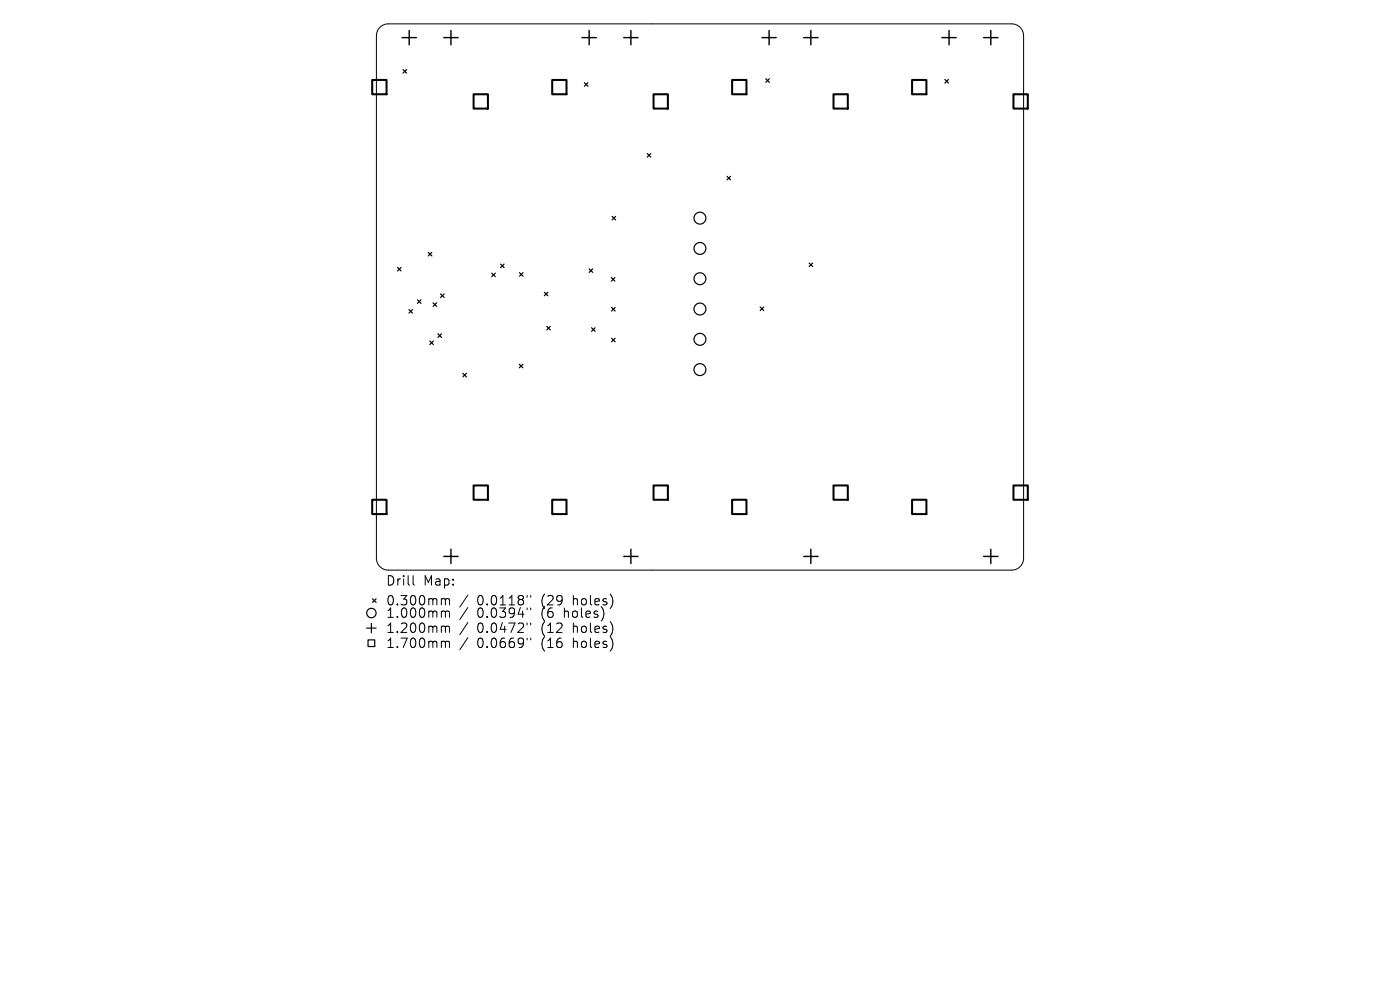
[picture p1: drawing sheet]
<svg xmlns="http://www.w3.org/2000/svg" width="297mm" height="210mm" viewBox="0 0 297 210" stroke-linecap="round" stroke-linejoin="round" font-family="sans-serif">
<defs><g id="words">
<g font-size="2.8">
<text x="81.8" y="124.5">Drill</text>
<text x="89.8" y="124.5">Map:</text>
<text x="81.8" y="128.7">0.300mm</text>
<text x="81.8" y="131.3">1.000mm</text>
<text x="101.2" y="128.7">0.0118&quot;</text>
<text x="101.2" y="131.3">0.0394&quot;</text>
<text x="115" y="128.7">(29</text>
<text x="115" y="131.3">(6</text>
<text x="119.9" y="131.3">holes)</text>
<text x="121.8" y="128.7">holes)</text>
<text x="81.8" y="134.5">1.200mm</text>
<text x="81.8" y="137.7">1.700mm</text>
<text x="101.2" y="134.5">0.0472&quot;</text>
<text x="101.2" y="137.7">0.0669&quot;</text>
<text x="115" y="134.5">(12</text>
<text x="115" y="137.7">(16</text>
<text x="121.8" y="134.5">holes)</text>
<text x="121.8" y="137.7">holes)</text>
</g>
</g></defs>
<g fill="none" stroke="#000" stroke-width=".21">
<path d="M80.6 5.8l.7-.5 1.1-.2h132.2a2.53 2.53 0 0 1 2.6 2.5v110.8a2.53 2.53 0 0 1-2.6 2.5h-132.2a2.53 2.53 0 0 1-2.5-2.5v-110.8l.2-1.1zM87.6 122.1v1.7l.3 .3M93.9 127h.3l.3 .3M93.9 129.6h.3l.3 .3M93.9 132.8h.3l.3 .3M93.9 136l.5 .1 .1 .2M94.5 127.3l.3-.3 .5 .1v1.2M94.5 127.3v1M94.5 129.9v1.1M94.5 133.1v1.1M94.5 136.3v1.1M94.5 129.9l.3-.3 .5 .1v1.3"/>
<path d="M94.5 133.1l.3-.3 .5 .1v1.3M94.5 136.3l.3-.3 .5 .1v1.3M99.3 126.2l-1.8 2.6M99.3 128.9l-1.8 2.5M99.3 132.1l-1.8 2.5M99.3 135.3l-1.8 2.5M111.8 126.3v.4M111.8 129v.3M111.8 132.2v.3M111.8 135.4v.3M112.6 126.3v.4M112.6 129v.3"/>
<path d="M112.6 132.2v.3M112.6 135.4v.3"/>
</g>
<g fill="none" stroke="#000" stroke-width=".25">
<path d="M85.5 14.8l.8 .7M86.3 14.8l-.8 .7M124 17.5l.7 .8M124.7 17.5l-.7 .8M162.5 16.7l.7 .8M163.2 16.7l-.7 .8M200.5 16.9l.7 .7M201.2 16.9l-.7 .7M137.3 32.6l.8 .7M138.1 32.6l-.8 .7M154.2 37.4l.8 .8M155 37.4l-.8 .8"/>
<path d="M84.3 56.7l.8 .8M85.1 56.7l-.8 .8M90.9 53.5l.7 .8M91.6 53.5l-.7 .8M104.3 57.9l.8 .8M105.1 57.9l-.8 .8M106.2 56l.7 .8M106.9 56l-.7 .8M110.2 57.8l.8 .8M111 57.8l-.8 .8M125 57l.7 .8M125.7 57l-.7 .8"/>
<path d="M129.7 58.9l.7 .7M129.8 45.9l.8 .8M130.4 58.9l-.7 .7M130.6 45.9l-.8 .8M171.7 55.8l.7 .8M172.4 55.8l-.7 .8M86.8 65.7l.7 .7M87.5 65.7l-.7 .7M88.6 63.6l.7 .8M89.3 63.6l-.7 .8M91.2 72.3l.7 .8M91.9 64.2l.7 .8"/>
<path d="M91.9 72.3l-.7 .8M92.6 64.2l-.7 .8M92.9 70.8l.8 .8M93.5 62.3l.7 .8M93.7 70.8l-.8 .8M94.2 62.3l-.7 .8M98.2 79.2l.8 .7M99 79.2l-.8 .7M110.2 77.3l.7 .7M110.9 77.3l-.7 .7M115.5 62l.7 .7M116 69.2l.7 .8"/>
<path d="M116.2 62l-.7 .7M116.7 69.2l-.7 .8M125.5 69.5l.8 .8M126.3 69.5l-.8 .8M129.7 65.2l.8 .8M129.7 71.8l.8 .7M130.5 65.2l-.8 .8M130.5 71.8l-.8 .7M161.3 65.1l.7 .8M162 65.1l-.7 .8M77.8 133.2h2M78.1 135.7h1.4v1.5h-1.4z"/>
<path d="M78.8 132.2v2M79 127l.8 .8M79.8 127l-.8 .8"/>
<circle cx="148.5" cy="46.3" r="1.26"/>
<circle cx="148.5" cy="59.1" r="1.26"/>
<circle cx="148.5" cy="52.7" r="1.26"/>
<circle cx="148.5" cy="72" r="1.26"/>
<circle cx="148.5" cy="78.4" r="1.26"/>
<circle cx="148.5" cy="65.6" r="1.26"/>
<circle cx="78.8" cy="130" r="1"/>
</g>
<g fill="none" stroke="#000" stroke-width=".3">
<path d="M85.3 8h3M86.8 6.5v3M94.1 8h3.1M95.7 6.5v3M123.5 8h3M125 6.5v3M132.3 8h3.1M133.8 6.5v3M161.6 8h3.1M163.2 6.5v3M170.5 8h3M172 6.5v3"/>
<path d="M199.8 8h3.1M201.3 6.5v3M208.7 8h3M210.2 6.5v3M94.1 118h3.1M95.7 116.5v3M132.3 118h3.1M133.8 116.5v3M170.5 118h3M172 116.5v3M208.7 118h3M210.2 116.5v3"/>
</g>
<g fill="none" stroke="#000" stroke-width=".43">
<path d="M79 17h3v3h-3zM100.5 20h3v3h-3zM117.1 17h3.1v3h-3.1zM138.6 20h3.1v3h-3.1zM155.3 17h3.1v3h-3.1zM176.8 20h3.1v3h-3.1zM193.5 17h3v3h-3zM215 20h3v3h-3zM79 106h3v3.1h-3zM100.5 103h3v3h-3zM117.1 106h3.1v3.1h-3.1zM138.6 103h3.1v3h-3.1z"/>
<path d="M155.3 106h3.1v3.1h-3.1zM176.8 103h3.1v3h-3.1zM193.5 106h3v3.1h-3zM215 103h3v3h-3z"/>
</g>
<use href="#words"/>
</svg>
